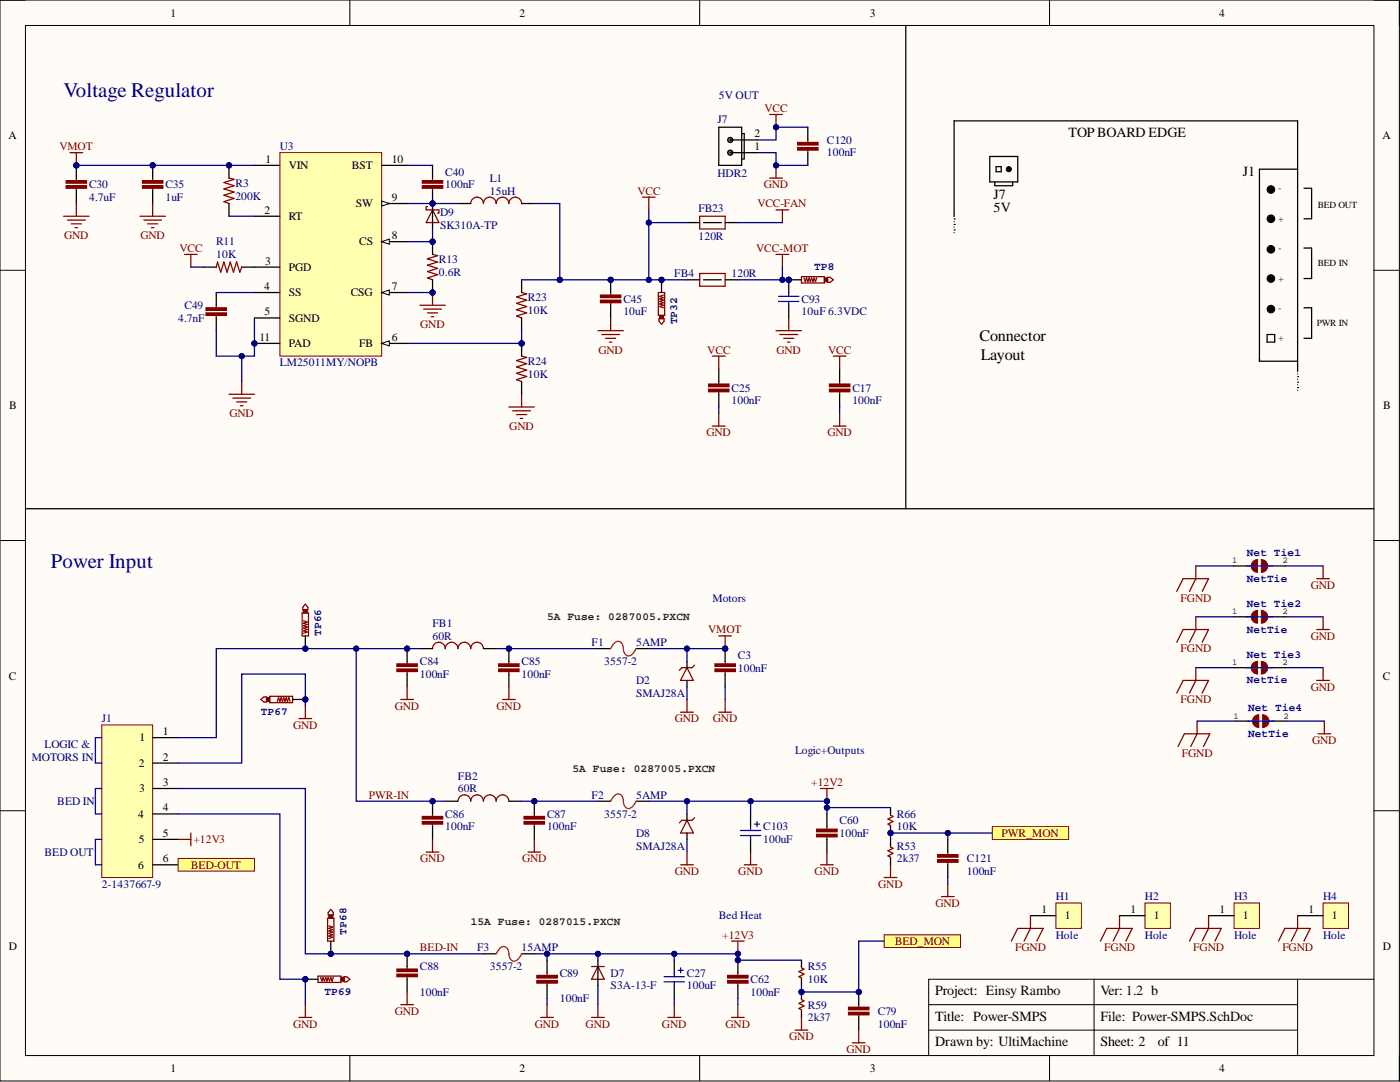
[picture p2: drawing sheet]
<svg xmlns="http://www.w3.org/2000/svg" width="279mm" height="216mm" viewBox="0 0 279 216" stroke-linecap="round" stroke-linejoin="round" font-family="sans-serif">
<defs><g id="words">
<g font-size="4.1" fill="#000080">
<text x="12.7" y="19.4">Voltage Regulator</text>
<text x="10.2" y="113.3">Power Input</text>
</g>
<g font-size="3.2">
<text x="195.5" y="68.1">Connector</text>
<text x="195.7" y="71.9">Layout</text>
</g>
<g font-size="2.8">
<text x="213.3" y="27.3">TOPBOARD EDGE</text>
<text x="248" y="35.2">J1</text>
<text x="198.3" y="39.8">J7</text>
<text x="198.3" y="42.3">5V</text>
<text x="186.6" y="203.7">Title: Power-SMPS</text>
<text x="186.6" y="198.6">Project: Einsy Rambo</text>
<text x="186.6" y="208.8">Drawn by: UltiMachine</text>
<text x="219.6" y="208.8">Sheet: 2</text>
<text x="231" y="208.8">of 11</text>
</g>
<g font-size="2.8" fill="#080d02">
<text x="219.6" y="203.7">File: Power-SMPS.SchDoc</text>
<text x="219.6" y="198.6">Ver: 1.2 b</text>
</g>
<g font-size="2.3">
<text x="34" y="3.3">1</text>
<text x="103.7" y="3.3">2</text>
<text x="173.6" y="3.3">3</text>
<text x="243.3" y="3.3">4</text>
<text x="1.7" y="27.8">A</text>
<text x="150.6" y="30">1</text>
<text x="150.6" y="27.4">2</text>
<text x="275.9" y="27.8">A</text>
<text x="53" y="32.5">1</text>
<text x="57.6" y="33.8">VIN</text>
<text x="70.2" y="33.8">BST</text>
<text x="78.2" y="32.5">10</text>
<text x="71" y="41.4">SW</text>
<text x="78.2" y="40.1">9</text>
<text x="52.8" y="42.6">2</text>
<text x="57.6" y="43.9">RT</text>
<text x="78.2" y="47.7">8</text>
<text x="52.9" y="52.8">3</text>
<text x="71.7" y="49">CS</text>
<text x="52.7" y="57.9">4</text>
<text x="57.6" y="54.1">PGD</text>
<text x="57.6" y="59.1">SS</text>
<text x="70" y="59.1">CSG</text>
<text x="78.2" y="57.9">7</text>
<text x="52.8" y="62.9">5</text>
<text x="57.6" y="64.2">SGND</text>
<text x="51.8" y="68">11</text>
<text x="57.6" y="69.3">PAD</text>
<text x="71.7" y="69.3">FB</text>
<text x="78.2" y="68">6</text>
<text x="1.9" y="81.6">B</text>
<text x="276.1" y="81.6">B</text>
<text x="1.8" y="135.6">C</text>
<text x="276" y="135.6">C</text>
<text x="27.8" y="147.9">1</text>
<text x="32.5" y="146.7">1</text>
<text x="27.7" y="153">2</text>
<text x="32.5" y="151.8">2</text>
<text x="27.8" y="158.1">3</text>
<text x="32.5" y="156.8">3</text>
<text x="32.5" y="161.9">4</text>
<text x="27.6" y="163.2">4</text>
<text x="32.5" y="167">5</text>
<text x="27.6" y="173.3">6</text>
<text x="27.7" y="168.2">5</text>
<text x="32.5" y="172.1">6</text>
<text x="207.9" y="182.2">1</text>
<text x="212.5" y="183.5">1</text>
<text x="225.6" y="182.2">1</text>
<text x="230.3" y="183.5">1</text>
<text x="243.4" y="182.2">1</text>
<text x="248" y="183.5">1</text>
<text x="261.2" y="182.2">1</text>
<text x="265.8" y="183.5">1</text>
<text x="1.8" y="189.5">D</text>
<text x="276" y="189.5">D</text>
<text x="34" y="213.9">1</text>
<text x="103.7" y="213.9">2</text>
<text x="173.6" y="213.9">3</text>
<text x="243.3" y="213.9">4</text>
</g>
<g font-size="2.3" fill="#000080">
<text x="143.4" y="19.8">5V OUT</text>
<text x="55.9" y="30">U3</text>
<text x="143.2" y="24.6">J7</text>
<text x="165" y="28.7">C120</text>
<text x="88.9" y="35">C40</text>
<text x="143.2" y="35.3">HDR2</text>
<text x="165" y="31.2">100nF</text>
<text x="17.8" y="37.6">C30</text>
<text x="17.8" y="40.1">4.7uF</text>
<text x="33" y="37.6">C35</text>
<text x="33" y="40.1">1uF</text>
<text x="47" y="39.8">200K</text>
<text x="47" y="37.3">R3</text>
<text x="88.9" y="37.6">100nF</text>
<text x="97.7" y="36.3">L1</text>
<text x="97.7" y="38.8">15uH</text>
<text x="87.8" y="43.1">D9</text>
<text x="87.8" y="45.6">SK310A-TP</text>
<text x="139.4" y="42.4">FB23</text>
<text x="139.4" y="48">120R</text>
<text x="43.2" y="51.5">10K</text>
<text x="43.2" y="49">R11</text>
<text x="87.6" y="52.5">R13</text>
<text x="87.6" y="55.1">0.6R</text>
<text x="134.6" y="55.3">FB4</text>
<text x="146" y="55.3">120R</text>
<text x="35.5" y="64.2">4.7nF</text>
<text x="36.8" y="61.7">C49</text>
<text x="105.4" y="62.7">10K</text>
<text x="105.4" y="60.1">R23</text>
<text x="124.4" y="60.4">C45</text>
<text x="124.4" y="62.9">10uF</text>
<text x="160" y="62.9">10uF 6.3VDC</text>
<text x="160" y="60.4">C93</text>
<text x="55.9" y="73.1">LM25011MY/NOPB</text>
<text x="105.4" y="75.4">10K</text>
<text x="105.4" y="72.8">R24</text>
<text x="146" y="78.2">C25</text>
<text x="146" y="80.7">100nF</text>
<text x="170.1" y="78.2">C17</text>
<text x="170.1" y="80.7">100nF</text>
<text x="86.3" y="125.1">FB1</text>
<text x="142.2" y="120">Motors</text>
<text x="86.3" y="127.6">60R</text>
<text x="118.1" y="128.9">F1</text>
<text x="126.9" y="128.9">5AMP</text>
<text x="147.3" y="131.5">C3</text>
<text x="83.8" y="132.7">C84</text>
<text x="83.8" y="135.3">100nF</text>
<text x="104.1" y="132.7">C85</text>
<text x="104.1" y="135.3">100nF</text>
<text x="120.6" y="132.7">3557-2</text>
<text x="126.9" y="136.5">D2</text>
<text x="147.3" y="134">100nF</text>
<text x="126.9" y="139.1">SMAJ28A</text>
<text x="8.9" y="149.2">LOGIC &amp;</text>
<text x="20.3" y="144.1">J1</text>
<text x="6.3" y="151.8">MOTORS IN</text>
<text x="91.4" y="155.6">FB2</text>
<text x="158.7" y="150.5">Logic+Outputs</text>
<text x="11.4" y="160.6">BED IN</text>
<text x="91.4" y="158.1">60R</text>
<text x="118.1" y="159.4">F2</text>
<text x="126.9" y="159.4">5AMP</text>
<text x="88.9" y="163.2">C86</text>
<text x="88.9" y="165.7">100nF</text>
<text x="109.2" y="163.2">C87</text>
<text x="109.2" y="165.7">100nF</text>
<text x="120.6" y="163.2">3557-2</text>
<text x="126.9" y="167">D8</text>
<text x="152.3" y="165.7">C103</text>
<text x="167.6" y="164.4">C60</text>
<text x="167.6" y="167">100nF</text>
<text x="179" y="165.7">10K</text>
<text x="179" y="163.2">R66</text>
<text x="8.9" y="170.8">BED OUT</text>
<text x="126.9" y="169.5">SMAJ28A</text>
<text x="152.3" y="168.2">100uF</text>
<text x="179" y="172.1">2k37</text>
<text x="179" y="169.5">R53</text>
<text x="193" y="172.1">C121</text>
<text x="20.3" y="177.1">2-1437667-9</text>
<text x="193" y="174.6">100nF</text>
<text x="210.7" y="179.7">H1</text>
<text x="228.5" y="179.7">H2</text>
<text x="246.3" y="179.7">H3</text>
<text x="264" y="179.7">H4</text>
<text x="143.4" y="183.5">Bed Heat</text>
<text x="95.2" y="189.8">F3</text>
<text x="104.1" y="189.8">15AMP</text>
<text x="210.7" y="187.3">Hole</text>
<text x="228.5" y="187.3">Hole</text>
<text x="246.3" y="187.3">Hole</text>
<text x="264" y="187.3">Hole</text>
<text x="83.8" y="193.6">C88</text>
<text x="97.7" y="193.6">3557-2</text>
<text x="111.7" y="194.9">C89</text>
<text x="121.9" y="194.9">D7</text>
<text x="121.9" y="197.4">S3A-13-F</text>
<text x="137.1" y="197.4">100uF</text>
<text x="137.1" y="194.9">C27</text>
<text x="149.8" y="196.2">C62</text>
<text x="161.2" y="196.2">10K</text>
<text x="161.2" y="193.6">R55</text>
<text x="83.8" y="198.7">100nF</text>
<text x="111.7" y="200">100nF</text>
<text x="149.8" y="198.7">100nF</text>
<text x="161.2" y="203.8">2k37</text>
<text x="161.2" y="201.2">R59</text>
<text x="175.2" y="202.5">C79</text>
<text x="175.2" y="205">100nF</text>
</g>
<g font-size="2.3" fill="#800000">
<text x="152.6" y="22.3">VCC</text>
<text x="11.8" y="30">VMOT</text>
<text x="127.2" y="38.8">VCC</text>
<text x="151.1" y="41.4">VCC-FAN</text>
<text x="152.4" y="37.6">GND</text>
<text x="12.8" y="47.7">GND</text>
<text x="28" y="47.7">GND</text>
<text x="35.8" y="50.3">VCC</text>
<text x="150.9" y="50.3">VCC-MOT</text>
<text x="83.9" y="65.5">GND</text>
<text x="119.4" y="70.6">GND</text>
<text x="141.2" y="70.6">VCC</text>
<text x="155" y="70.6">GND</text>
<text x="165.3" y="70.6">VCC</text>
<text x="45.8" y="83.2">GND</text>
<text x="101.6" y="85.8">GND</text>
<text x="141" y="87">GND</text>
<text x="165.1" y="87">GND</text>
<text x="261.6" y="117.5">GND</text>
<text x="235.6" y="120">FGND</text>
<text x="141.3" y="126.4">VMOT</text>
<text x="235.6" y="130.2">FGND</text>
<text x="261.6" y="127.6">GND</text>
<text x="261.6" y="137.8">GND</text>
<text x="78.8" y="141.6">GND</text>
<text x="99.1" y="141.6">GND</text>
<text x="235.6" y="140.3">FGND</text>
<text x="58.5" y="145.4">GND</text>
<text x="134.6" y="144.1">GND</text>
<text x="142.3" y="144.1">GND</text>
<text x="261.8" y="148.5">GND</text>
<text x="235.9" y="151">FGND</text>
<text x="73.6" y="159.4">PWR-IN</text>
<text x="161.9" y="156.8">+12V2</text>
<text x="199.9" y="167">PWR_MON</text>
<text x="38.1" y="173.3">BED-OUT</text>
<text x="38.6" y="168.2">+12V3</text>
<text x="83.9" y="172.1">GND</text>
<text x="104.2" y="172.1">GND</text>
<text x="134.6" y="174.6">GND</text>
<text x="147.3" y="174.6">GND</text>
<text x="162.6" y="174.6">GND</text>
<text x="175.3" y="177.1">GND</text>
<text x="186.7" y="180.9">GND</text>
<text x="83.8" y="189.8">BED-IN</text>
<text x="144.1" y="187.3">+12V3</text>
<text x="178.6" y="188.5">BED_MON</text>
<text x="202.6" y="189.8">FGND</text>
<text x="220.4" y="189.8">FGND</text>
<text x="238.1" y="189.8">FGND</text>
<text x="255.9" y="189.8">FGND</text>
<text x="78.8" y="202.5">GND</text>
<text x="58.5" y="205">GND</text>
<text x="106.7" y="205">GND</text>
<text x="116.9" y="205">GND</text>
<text x="132.1" y="205">GND</text>
<text x="144.8" y="205">GND</text>
<text x="157.5" y="207.6">GND</text>
<text x="168.9" y="210.1">GND</text>
</g>
<g font-size="2.2" fill="#000080">
<text x="162.5" y="53.9">TP8</text>
<text x="135.2" y="64.7" transform="rotate(-90 135.2 64.7)">TP32</text>
<text x="248.8" y="111">Net Tie1</text>
<text x="248.8" y="116.1">NetTie</text>
<text x="248.8" y="121.1">Net Tie2</text>
<text x="64.1" y="126.9" transform="rotate(-90 64.1 126.9)">TP66</text>
<text x="248.8" y="131.3">Net Tie3</text>
<text x="248.8" y="126.2">NetTie</text>
<text x="248.8" y="136.4">NetTie</text>
<text x="52" y="142.7">TP67</text>
<text x="249.1" y="141.9">Net Tie4</text>
<text x="249.1" y="147">NetTie</text>
<text x="69.1" y="186.5" transform="rotate(-90 69.1 186.5)">TP68</text>
<text x="64.7" y="198.5">TP69</text>
</g>
<g font-size="2.2" fill="#172721">
<text x="109.2" y="123.7">5A Fuse: 0287005.PXCN</text>
<text x="114.3" y="154.1">5A Fuse: 0287005.PXCN</text>
<text x="93.9" y="184.6">15A Fuse: 0287015.PXCN</text>
</g>
<g font-size="1.9">
<text x="255.2" y="38.2">-</text>
<text x="263" y="41.5">BED OUT</text>
<text x="255.2" y="44.2">+</text>
<text x="255.2" y="50.1">-</text>
<text x="263" y="53.1">BED IN</text>
<text x="255.2" y="56.2">+</text>
<text x="255.2" y="62">-</text>
<text x="262.8" y="65.1">PWR IN</text>
<text x="255.2" y="68.1">+</text>
</g>
<g font-size="1.8">
<text x="245.9" y="112.4">1</text>
<text x="255.9" y="112.4">2</text>
<text x="245.9" y="122.6">1</text>
<text x="255.9" y="122.6">2</text>
<text x="245.9" y="132.7">1</text>
<text x="255.9" y="132.7">2</text>
<text x="246.2" y="143.4">1</text>
<text x="256.2" y="143.4">2</text>
</g>
</g></defs>
<path d="M0 0h279.3v215.7h-279.3z" fill-rule="evenodd" fill="#fffcf8"/>
<path d="M0 0h279.3v215.7h-279.3z" fill="none" stroke="#000" stroke-width=".2"/>
<path d="M5.1 5.1h269.1v205.5h-269.1z" fill-rule="evenodd" fill="#fffcf8"/>
<g fill="none" stroke="#000" stroke-width=".2">
<path d="M0 0h5.1M5.1 5.1h269.1v205.5h-269.1zM69.8 0v5.1M139.6 0v5.1M209.5 0v5.1M274.2 0h5.1v5.1M0 53.9h5.1M274.2 53.9h5.1M0 107.9h5.1M274.2 107.9h5.1M0 161.8h5.1M274.2 161.8h5.1"/>
<path d="M218.3 195.4v15.2M259 195.4v15.2M274.2 195.4h-88.9v15.2M69.8 210.6v5.1M139.6 210.6v5.1M185.3 200.5h73.7M185.3 205.5h73.7M209.5 210.6v5.1M279.3 210.6v5.1"/>
</g>
<circle cx="45.7" cy="33" r=".51" fill="#000080"/>
<circle cx="45.7" cy="33" r=".51" fill="none" stroke="#000080" stroke-width=".2"/>
<path d="M45.7 35.5l1 .3-2 .6 2 .7-2 .6 2 .6-2 .7 2 .6-2 .6 1 .4" fill="none" stroke="#800000" stroke-width=".25"/>
<path d="M45.7 33v2.5" fill="none" stroke="#000" stroke-width=".25"/>
<circle cx="45.7" cy="33" r=".51" fill="#000080"/>
<circle cx="45.7" cy="33" r=".51" fill="none" stroke="#000080" stroke-width=".2"/>
<path d="M45.7 40.6v2.5" fill="none" stroke="#000" stroke-width=".25"/>
<circle cx="86.3" cy="40.6" r=".51" fill="#000080"/>
<circle cx="86.3" cy="40.6" r=".51" fill="none" stroke="#000080" stroke-width=".2"/>
<path d="M86.3 35.5v.5M86.3 37.6v.5" fill="none" stroke="#800000" stroke-width=".25"/>
<path d="M84.3 37.1h4.1v.5h-4.1z" fill-rule="evenodd" fill="#800000"/>
<path d="M84.3 37.1h4.1v.5h-4.1z" fill="none" stroke="#800000" stroke-width=".25"/>
<path d="M84.3 36h4.1v.6h-4.1z" fill-rule="evenodd" fill="#800000"/>
<path d="M84.3 36h4.1v.6h-4.1z" fill="none" stroke="#800000" stroke-width=".25"/>
<path d="M86.3 33v2.5M86.3 38.1v2.5" fill="none" stroke="#000" stroke-width=".25"/>
<circle cx="86.3" cy="40.6" r=".51" fill="#000080"/>
<circle cx="86.3" cy="40.6" r=".51" fill="none" stroke="#000080" stroke-width=".2"/>
<circle cx="15.2" cy="33" r=".51" fill="#000080"/>
<circle cx="15.2" cy="33" r=".51" fill="none" stroke="#000080" stroke-width=".2"/>
<path d="M15.2 35.5v.5M15.2 37.6v.5" fill="none" stroke="#800000" stroke-width=".25"/>
<path d="M13.2 37.1h4.1v.5h-4.1z" fill-rule="evenodd" fill="#800000"/>
<path d="M13.2 37.1h4.1v.5h-4.1z" fill="none" stroke="#800000" stroke-width=".25"/>
<path d="M13.2 36h4.1v.6h-4.1z" fill-rule="evenodd" fill="#800000"/>
<path d="M13.2 36h4.1v.6h-4.1z" fill="none" stroke="#800000" stroke-width=".25"/>
<path d="M15.2 33v2.5" fill="none" stroke="#000" stroke-width=".25"/>
<circle cx="15.2" cy="33" r=".51" fill="#000080"/>
<circle cx="15.2" cy="33" r=".51" fill="none" stroke="#000080" stroke-width=".2"/>
<path d="M15.2 38.1v2.5" fill="none" stroke="#000" stroke-width=".25"/>
<path d="M43.2 60.9v.5M43.2 62.9v.5" fill="none" stroke="#800000" stroke-width=".25"/>
<path d="M41.1 62.4h4.1v.5h-4.1z" fill-rule="evenodd" fill="#800000"/>
<path d="M41.1 62.4h4.1v.5h-4.1z" fill="none" stroke="#800000" stroke-width=".25"/>
<path d="M41.1 61.4h4.1v.5h-4.1z" fill-rule="evenodd" fill="#800000"/>
<path d="M14 30.5h2.5M15.2 30.5v2.5M41.1 61.4h4.1v.5h-4.1z" fill="none" stroke="#800000" stroke-width=".25"/>
<path d="M43.2 58.4v2.5M43.2 63.4v2.6" fill="none" stroke="#000" stroke-width=".25"/>
<circle cx="15.2" cy="33" r=".51" fill="#000080"/>
<circle cx="15.2" cy="33" r=".51" fill="none" stroke="#000080" stroke-width=".2"/>
<g fill="none" stroke="#800000" stroke-width=".25">
<path d="M86.3 58.4v2.5M45.7 78.7h5.1M46.5 79.4h3.5M48.2 76.1v2.6M83.8 60.9h5.1M84.5 61.7h3.6M85.3 62.4h2M86.1 63.2h.5M104.1 78.7v2.5M47.2 80.2h2.1M48 81h.5M101.6 81.2h5"/>
<path d="M102.3 82h3.6M103.1 82.7h2M103.8 83.5h.5"/>
</g>
<circle cx="86.3" cy="58.4" r=".51" fill="#000080"/>
<circle cx="86.3" cy="58.4" r=".51" fill="none" stroke="#000080" stroke-width=".2"/>
<g fill="none" stroke="#800000" stroke-width=".25">
<path d="M128.2 39.3h2.6M129.5 39.3v2.6M12.7 43.1h5.1M13.5 43.9h3.5M14.2 44.7h2M15 45.4h.5M15.2 40.6v2.5M36.8 50.8h2.6M38.1 50.8v2.5M119.3 66h5.1M120.1 66.7h3.5M120.9 67.5h2"/>
<path d="M121.6 68.3h.5M121.9 63.4v2.6"/>
</g>
<circle cx="30.5" cy="33" r=".51" fill="#000080"/>
<circle cx="30.5" cy="33" r=".51" fill="none" stroke="#000080" stroke-width=".2"/>
<path d="M30.5 35.5v.5M30.5 37.6v.5" fill="none" stroke="#800000" stroke-width=".25"/>
<path d="M28.4 37.1h4.1v.5h-4.1z" fill-rule="evenodd" fill="#800000"/>
<path d="M28.4 37.1h4.1v.5h-4.1z" fill="none" stroke="#800000" stroke-width=".25"/>
<path d="M28.4 36h4.1v.6h-4.1z" fill-rule="evenodd" fill="#800000"/>
<path d="M28.4 36h4.1v.6h-4.1z" fill="none" stroke="#800000" stroke-width=".25"/>
<path d="M30.5 33v2.5" fill="none" stroke="#000" stroke-width=".25"/>
<circle cx="30.5" cy="33" r=".51" fill="#000080"/>
<circle cx="30.5" cy="33" r=".51" fill="none" stroke="#000080" stroke-width=".2"/>
<path d="M30.5 38.1v2.5" fill="none" stroke="#000" stroke-width=".25"/>
<path d="M27.9 43.1h5.1M28.7 43.9h3.5M29.5 44.7h2M30.2 45.4h.5M30.5 40.6v2.5" fill="none" stroke="#800000" stroke-width=".25"/>
<circle cx="121.9" cy="55.8" r=".51" fill="#000080"/>
<circle cx="121.9" cy="55.8" r=".51" fill="none" stroke="#000080" stroke-width=".2"/>
<path d="M121.9 58.4v.5M121.9 60.4v.5" fill="none" stroke="#800000" stroke-width=".25"/>
<path d="M119.8 59.9h4.1v.5h-4.1z" fill-rule="evenodd" fill="#800000"/>
<path d="M119.8 59.9h4.1v.5h-4.1z" fill="none" stroke="#800000" stroke-width=".25"/>
<path d="M119.8 58.9h4.1v.5h-4.1z" fill-rule="evenodd" fill="#800000"/>
<path d="M119.8 58.9h4.1v.5h-4.1z" fill="none" stroke="#800000" stroke-width=".25"/>
<path d="M121.9 55.8v2.6" fill="none" stroke="#000" stroke-width=".25"/>
<circle cx="121.9" cy="55.8" r=".51" fill="#000080"/>
<circle cx="121.9" cy="55.8" r=".51" fill="none" stroke="#000080" stroke-width=".2"/>
<path d="M121.9 60.9v2.5" fill="none" stroke="#000" stroke-width=".25"/>
<circle cx="86.3" cy="40.6" r=".51" fill="#000080"/>
<circle cx="86.3" cy="40.6" r=".51" fill="none" stroke="#000080" stroke-width=".2"/>
<path d="M85.3 41.2h-.2v.7h2.5v.6h-.3M86.3 41.9l1.3 2.5h-2.5z" fill="none" stroke="#800000" stroke-width=".25"/>
<path d="M86.3 40.6v5.1" fill="none" stroke="#000" stroke-width=".25"/>
<circle cx="86.3" cy="40.6" r=".51" fill="#000080"/>
<circle cx="86.3" cy="40.6" r=".51" fill="none" stroke="#000080" stroke-width=".2"/>
<path d="M165 164.9v.6M165 167v.5M118.1 192.9h2.5M119.3 192.9l1.3 2.5h-2.5z" fill="none" stroke="#800000" stroke-width=".25"/>
<path d="M119.3 191.6v5.1" fill="none" stroke="#000" stroke-width=".25"/>
<path d="M163 166.5h4.1v.5h-4.1z" fill-rule="evenodd" fill="#800000"/>
<path d="M163 166.5h4.1v.5h-4.1z" fill="none" stroke="#800000" stroke-width=".25"/>
<path d="M163 165.5h4.1v.5h-4.1z" fill-rule="evenodd" fill="#800000"/>
<path d="M163 165.5h4.1v.5h-4.1z" fill="none" stroke="#800000" stroke-width=".25"/>
<path d="M165 162.4v2.5M165 167.5v2.5" fill="none" stroke="#000" stroke-width=".25"/>
<circle cx="147.3" cy="191.6" r=".51" fill="#000080"/>
<circle cx="147.3" cy="191.6" r=".51" fill="none" stroke="#000080" stroke-width=".2"/>
<path d="M147.3 194.1v.5M147.3 196.2v.5" fill="none" stroke="#800000" stroke-width=".25"/>
<path d="M145.2 195.7h4.1v.5h-4.1z" fill-rule="evenodd" fill="#800000"/>
<path d="M145.2 195.7h4.1v.5h-4.1z" fill="none" stroke="#800000" stroke-width=".25"/>
<path d="M145.2 194.6h4.1v.5h-4.1z" fill-rule="evenodd" fill="#800000"/>
<path d="M145.2 194.6h4.1v.5h-4.1z" fill="none" stroke="#800000" stroke-width=".25"/>
<path d="M147.3 191.6v2.5" fill="none" stroke="#000" stroke-width=".25"/>
<circle cx="147.3" cy="191.6" r=".51" fill="#000080"/>
<circle cx="147.3" cy="191.6" r=".51" fill="none" stroke="#000080" stroke-width=".2"/>
<path d="M119.3 129.4h2.6M126.9 129.4h2.6M119.3 159.9h2.6M126.9 159.9h2.6M96.5 190.3h2.5M104.1 190.3h2.5M147.3 196.7v2.5" fill="none" stroke="#000" stroke-width=".25"/>
<path d="M121.9 129.4l.2-.4a1.24 1.24 0 0 1 1.8-.9 2.83 2.83 0 0 1 .6 2 1.01 1.01 0 0 0 1 .8 1.01 1.01 0 0 0 1-.7l.4-.8M121.9 159.9l.2-.5a1.24 1.24 0 0 1 1.8-.8 2.83 2.83 0 0 1 .6 2 1.01 1.01 0 0 0 1 .8 1.01 1.01 0 0 0 1-.7l.4-.8M99 190.3l.3-.4a1.24 1.24 0 0 1 1.7-.9 3.5 3.5 0 0 1 .7 2.1 1 1 0 0 0 1 .7 1 1 0 0 0 .9-.7l.5-.8" fill="none" stroke="#f00" stroke-width=".25"/>
<path d="M143.4 126.9h2.6M144.7 126.9v2.5M148.5 172.6h2.6M149.8 170v2.6M133.3 203h2.5M134.6 200.5v2.5" fill="none" stroke="#800000" stroke-width=".25"/>
<circle cx="144.7" cy="129.4" r=".51" fill="#000080"/>
<circle cx="144.7" cy="129.4" r=".51" fill="none" stroke="#000080" stroke-width=".2"/>
<path d="M153.6 35.5h2.5M154.9 33v2.5M59.7 203h2.5M60.9 200.5v2.5" fill="none" stroke="#800000" stroke-width=".25"/>
<circle cx="154.9" cy="33" r=".51" fill="#000080"/>
<circle cx="154.9" cy="33" r=".51" fill="none" stroke="#000080" stroke-width=".2"/>
<path d="M153.6 22.8h2.5M154.9 22.8v2.6M137.1 139.6v2.5M135.8 142.1h2.6M135.8 172.6h2.6M137.1 170v2.6M163.8 172.6h2.5M165 170v2.6M118.1 203h2.5M119.3 200.5v2.5M146 203h2.5M147.3 200.5v2.5" fill="none" stroke="#800000" stroke-width=".25"/>
<circle cx="154.9" cy="25.4" r=".51" fill="#000080"/>
<circle cx="154.9" cy="25.4" r=".51" fill="none" stroke="#000080" stroke-width=".2"/>
<path d="M163.8 157.3h2.5M165 157.3v2.6" fill="none" stroke="#800000" stroke-width=".25"/>
<circle cx="165" cy="159.9" r=".51" fill="#000080"/>
<circle cx="165" cy="159.9" r=".51" fill="none" stroke="#000080" stroke-width=".2"/>
<path d="M146 187.8h2.5M147.3 187.8v2.5" fill="none" stroke="#800000" stroke-width=".25"/>
<circle cx="147.3" cy="190.3" r=".51" fill="#000080"/>
<circle cx="147.3" cy="190.3" r=".51" fill="none" stroke="#000080" stroke-width=".2"/>
<circle cx="144.7" cy="129.4" r=".51" fill="#000080"/>
<circle cx="144.7" cy="129.4" r=".51" fill="none" stroke="#000080" stroke-width=".2"/>
<path d="M144.7 132v.5M144.7 134v.5" fill="none" stroke="#800000" stroke-width=".25"/>
<path d="M142.7 133.5h4v.5h-4z" fill-rule="evenodd" fill="#800000"/>
<path d="M142.7 133.5h4v.5h-4z" fill="none" stroke="#800000" stroke-width=".25"/>
<path d="M142.7 132.5h4v.5h-4z" fill-rule="evenodd" fill="#800000"/>
<path d="M142.7 132.5h4v.5h-4z" fill="none" stroke="#800000" stroke-width=".25"/>
<path d="M144.7 129.4v2.6" fill="none" stroke="#000" stroke-width=".25"/>
<circle cx="144.7" cy="129.4" r=".51" fill="#000080"/>
<circle cx="144.7" cy="129.4" r=".51" fill="none" stroke="#000080" stroke-width=".2"/>
<path d="M83.8 129.4h2.5M96.5 129.4h2.5M144.7 134.5v2.5M88.9 159.9h2.5M101.6 159.9h2.5" fill="none" stroke="#000" stroke-width=".25"/>
<path d="M143.4 76.1v.5M143.4 78.2v.5M86.3 129.4a1.27 1.27 0 0 1 1.3-1.2 1.27 1.27 0 0 1 1.3 1.2 1.27 1.27 0 0 1 1.2-1.2 1.27 1.27 0 0 1 1.3 1.2 1.27 1.27 0 0 1 1.3-1.2 1.27 1.27 0 0 1 1.2 1.2 1.27 1.27 0 0 1 1.3-1.2 1.27 1.27 0 0 1 1.3 1.2M144.7 139.6v2.5M59.7 143.4h2.5M60.9 140.8v2.6M91.4 159.9a1.27 1.27 0 0 1 1.3-1.3 1.27 1.27 0 0 1 1.2 1.3 1.27 1.27 0 0 1 1.3-1.3 1.27 1.27 0 0 1 1.3 1.3 1.27 1.27 0 0 1 1.2-1.3 1.27 1.27 0 0 1 1.3 1.3 1.27 1.27 0 0 1 1.3-1.3 1.27 1.27 0 0 1 1.3 1.3M143.4 142.1h2.6M235.1 149l1.3-2.6h5l-1.2 2.6M238.9 143.9v2.5l-1.3 2.6M263 146.4h2.6M264.3 143.9v2.5" fill="none" stroke="#800000" stroke-width=".25"/>
<path d="M141.4 77.7h4.1v.5h-4.1z" fill-rule="evenodd" fill="#800000"/>
<path d="M141.4 77.7h4.1v.5h-4.1z" fill="none" stroke="#800000" stroke-width=".25"/>
<path d="M141.4 76.6h4.1v.6h-4.1z" fill-rule="evenodd" fill="#800000"/>
<path d="M141.4 76.6h4.1v.6h-4.1zM142.2 71.1h2.5M143.4 71.1v2.5M142.2 85h2.5M143.4 82.5v2.5" fill="none" stroke="#800000" stroke-width=".25"/>
<path d="M143.4 73.6v2.5M143.4 78.7v2.5" fill="none" stroke="#000" stroke-width=".25"/>
<circle cx="86.3" cy="48.2" r=".51" fill="#000080"/>
<circle cx="86.3" cy="48.2" r=".51" fill="none" stroke="#000080" stroke-width=".2"/>
<circle cx="86.3" cy="58.4" r=".51" fill="#000080"/>
<circle cx="86.3" cy="58.4" r=".51" fill="none" stroke="#000080" stroke-width=".2"/>
<path d="M86.3 50.8l1 .2-2 .6 2 .7-2 .6 2 .7-2 .6 2 .6-2 .7 1 .3" fill="none" stroke="#800000" stroke-width=".25"/>
<path d="M86.3 48.2v2.6" fill="none" stroke="#000" stroke-width=".25"/>
<circle cx="86.3" cy="48.2" r=".51" fill="#000080"/>
<circle cx="86.3" cy="48.2" r=".51" fill="none" stroke="#000080" stroke-width=".2"/>
<path d="M86.3 55.8v2.6" fill="none" stroke="#000" stroke-width=".25"/>
<circle cx="86.3" cy="58.4" r=".51" fill="#000080"/>
<circle cx="86.3" cy="58.4" r=".51" fill="none" stroke="#000080" stroke-width=".2"/>
<circle cx="132" cy="55.8" r=".51" fill="#000080"/>
<circle cx="132" cy="55.8" r=".51" fill="none" stroke="#000080" stroke-width=".2"/>
<path d="M131.4 58.4h1.3v4.5h-1.3zM132.4 58.9l-.8 .2 .8 .3-.8 .2 .8 .3-.8 .2 .8 .3-.8 .3 .8 .2-.8 .3 .8 .2M131.5 63.6h1v.5l-.5 .6-.5-.6z" fill="none" stroke="#800000" stroke-width=".25"/>
<path d="M131.6 62.9h.8v.7h-.8z" fill-rule="evenodd" fill="#800000"/>
<path d="M131.6 62.9h.8v.7h-.8z" fill="none" stroke="#800000" stroke-width=".25"/>
<path d="M132 55.8v2.6" fill="none" stroke="#000" stroke-width=".25"/>
<circle cx="132" cy="55.8" r=".51" fill="#000080"/>
<circle cx="132" cy="55.8" r=".51" fill="none" stroke="#000080" stroke-width=".2"/>
<circle cx="60.9" cy="139.6" r=".51" fill="#000080"/>
<circle cx="60.9" cy="139.6" r=".51" fill="none" stroke="#000080" stroke-width=".2"/>
<path d="M52 139.6l.7-.5h.5v1h-.5zM53.8 138.9h4.6v1.3h-4.6zM55.3 140l.3-.8 .3 .8 .2-.8 .3 .8 .2-.8 .3 .8 .2-.8 .3 .8 .2-.8 .3 .8" fill="none" stroke="#800000" stroke-width=".25"/>
<path d="M53.2 139.2h.6v.8h-.6z" fill-rule="evenodd" fill="#800000"/>
<path d="M53.2 139.2h.6v.8h-.6z" fill="none" stroke="#800000" stroke-width=".25"/>
<path d="M58.4 139.6h2.5" fill="none" stroke="#000" stroke-width=".25"/>
<circle cx="60.9" cy="139.6" r=".51" fill="#000080"/>
<circle cx="60.9" cy="139.6" r=".51" fill="none" stroke="#000080" stroke-width=".2"/>
<circle cx="60.9" cy="129.4" r=".51" fill="#000080"/>
<circle cx="60.9" cy="129.4" r=".51" fill="none" stroke="#000080" stroke-width=".2"/>
<path d="M60.3 122.3h1.3v4.6h-1.3zM60.6 123.8l.7 .3-.7 .2 .7 .3-.7 .3 .7 .2-.7 .3 .7 .2-.7 .3 .7 .2-.7 .3M60.9 120.5l.5 .7v.5h-1v-.5z" fill="none" stroke="#800000" stroke-width=".25"/>
<path d="M60.6 121.7h.7v.6h-.7z" fill-rule="evenodd" fill="#800000"/>
<path d="M60.6 121.7h.7v.6h-.7z" fill="none" stroke="#800000" stroke-width=".25"/>
<path d="M60.9 126.9v2.5" fill="none" stroke="#000" stroke-width=".25"/>
<circle cx="60.9" cy="129.4" r=".51" fill="#000080"/>
<circle cx="60.9" cy="129.4" r=".51" fill="none" stroke="#000080" stroke-width=".2"/>
<circle cx="66" cy="190.3" r=".51" fill="#000080"/>
<circle cx="66" cy="190.3" r=".51" fill="none" stroke="#000080" stroke-width=".2"/>
<path d="M65.4 183.2h1.2v4.6h-1.2zM65.6 184.7l.8 .3-.8 .2 .8 .3-.8 .3 .8 .2-.8 .3 .8 .2-.8 .3 .8 .2-.8 .3M66 181.4l.5 .7v.5h-1v-.5z" fill="none" stroke="#800000" stroke-width=".25"/>
<path d="M65.6 182.6h.8v.6h-.8z" fill-rule="evenodd" fill="#800000"/>
<path d="M65.6 182.6h.8v.6h-.8z" fill="none" stroke="#800000" stroke-width=".25"/>
<path d="M66 187.8v2.5" fill="none" stroke="#000" stroke-width=".25"/>
<circle cx="66" cy="190.3" r=".51" fill="#000080"/>
<circle cx="66" cy="190.3" r=".51" fill="none" stroke="#000080" stroke-width=".2"/>
<circle cx="60.9" cy="195.4" r=".51" fill="#000080"/>
<circle cx="60.9" cy="195.4" r=".51" fill="none" stroke="#000080" stroke-width=".2"/>
<path d="M63.5 194.8h4.5v1.2h-4.5zM64 195l.2 .8 .3-.8 .2 .8 .3-.8 .2 .8 .3-.8 .3 .8 .2-.8 .3 .8 .2-.8M68.7 194.9h.5l.6 .5-.6 .5h-.5z" fill="none" stroke="#800000" stroke-width=".25"/>
<path d="M68 195h.7v.8h-.7z" fill-rule="evenodd" fill="#800000"/>
<path d="M68 195h.7v.8h-.7z" fill="none" stroke="#800000" stroke-width=".25"/>
<path d="M60.9 195.4h2.6" fill="none" stroke="#000" stroke-width=".25"/>
<circle cx="60.9" cy="195.4" r=".51" fill="#000080"/>
<circle cx="60.9" cy="195.4" r=".51" fill="none" stroke="#000080" stroke-width=".2"/>
<path d="M210.7 180.2h5.1v5h-5.1z" fill-rule="evenodd" fill="#ffffb0"/>
<path d="M210.7 180.2h5.1v5h-5.1z" fill="none" stroke="#800000" stroke-width=".2"/>
<path d="M205.7 182.7h5" fill="none" stroke="#000" stroke-width=".25"/>
<path d="M228.5 180.2h5.1v5h-5.1z" fill-rule="evenodd" fill="#ffffb0"/>
<path d="M228.5 180.2h5.1v5h-5.1z" fill="none" stroke="#800000" stroke-width=".2"/>
<path d="M223.4 182.7h5.1" fill="none" stroke="#000" stroke-width=".25"/>
<path d="M246.3 180.2h5.1v5h-5.1z" fill-rule="evenodd" fill="#ffffb0"/>
<path d="M246.3 180.2h5.1v5h-5.1z" fill="none" stroke="#800000" stroke-width=".2"/>
<path d="M241.2 182.7h5.1" fill="none" stroke="#000" stroke-width=".25"/>
<path d="M264 180.2h5.1v5h-5.1z" fill-rule="evenodd" fill="#ffffb0"/>
<path d="M264 180.2h5.1v5h-5.1z" fill="none" stroke="#800000" stroke-width=".2"/>
<path d="M259 182.7h5" fill="none" stroke="#000" stroke-width=".25"/>
<path d="M201.8 187.8l1.3-2.6h5.1l-1.3 2.6M205.7 182.7v2.5l-1.3 2.6M219.6 187.8l1.3-2.6h5.1l-1.3 2.6M223.4 182.7v2.5l-1.2 2.6M237.4 187.8l1.3-2.6h5l-1.2 2.6M241.2 182.7v2.5l-1.3 2.6M255.2 187.8l1.2-2.6h5.1l-1.3 2.6M259 182.7v2.5l-1.3 2.6" fill="none" stroke="#800000" stroke-width=".25"/>
<circle cx="81.2" cy="129.4" r=".51" fill="#000080"/>
<circle cx="81.2" cy="129.4" r=".51" fill="none" stroke="#000080" stroke-width=".2"/>
<path d="M81.2 132v.5M81.2 134v.5" fill="none" stroke="#800000" stroke-width=".25"/>
<path d="M79.2 133.5h4.1v.5h-4.1z" fill-rule="evenodd" fill="#800000"/>
<path d="M79.2 133.5h4.1v.5h-4.1z" fill="none" stroke="#800000" stroke-width=".25"/>
<path d="M79.2 132.5h4.1v.5h-4.1z" fill-rule="evenodd" fill="#800000"/>
<path d="M79.2 132.5h4.1v.5h-4.1z" fill="none" stroke="#800000" stroke-width=".25"/>
<path d="M81.2 129.4v2.6" fill="none" stroke="#000" stroke-width=".25"/>
<circle cx="81.2" cy="129.4" r=".51" fill="#000080"/>
<circle cx="81.2" cy="129.4" r=".51" fill="none" stroke="#000080" stroke-width=".2"/>
<path d="M81.2 134.5v2.5" fill="none" stroke="#000" stroke-width=".25"/>
<path d="M80 139.6h2.5M81.2 137v2.6" fill="none" stroke="#800000" stroke-width=".25"/>
<circle cx="101.6" cy="129.4" r=".51" fill="#000080"/>
<circle cx="101.6" cy="129.4" r=".51" fill="none" stroke="#000080" stroke-width=".2"/>
<path d="M101.6 132v.5M101.6 134v.5" fill="none" stroke="#800000" stroke-width=".25"/>
<path d="M99.5 133.5h4.1v.5h-4.1z" fill-rule="evenodd" fill="#800000"/>
<path d="M99.5 133.5h4.1v.5h-4.1z" fill="none" stroke="#800000" stroke-width=".25"/>
<path d="M99.5 132.5h4.1v.5h-4.1z" fill-rule="evenodd" fill="#800000"/>
<path d="M99.5 132.5h4.1v.5h-4.1z" fill="none" stroke="#800000" stroke-width=".25"/>
<path d="M101.6 129.4v2.6" fill="none" stroke="#000" stroke-width=".25"/>
<circle cx="101.6" cy="129.4" r=".51" fill="#000080"/>
<circle cx="101.6" cy="129.4" r=".51" fill="none" stroke="#000080" stroke-width=".2"/>
<path d="M101.6 134.5v2.5" fill="none" stroke="#000" stroke-width=".25"/>
<path d="M100.3 139.6h2.5M101.6 137v2.6" fill="none" stroke="#800000" stroke-width=".25"/>
<circle cx="86.3" cy="159.9" r=".51" fill="#000080"/>
<circle cx="86.3" cy="159.9" r=".51" fill="none" stroke="#000080" stroke-width=".2"/>
<path d="M86.3 162.4v.5M86.3 164.4v.5" fill="none" stroke="#800000" stroke-width=".25"/>
<path d="M84.3 163.9h4.1v.5h-4.1z" fill-rule="evenodd" fill="#800000"/>
<path d="M84.3 163.9h4.1v.5h-4.1z" fill="none" stroke="#800000" stroke-width=".25"/>
<path d="M84.3 162.9h4.1v.5h-4.1z" fill-rule="evenodd" fill="#800000"/>
<path d="M84.3 162.9h4.1v.5h-4.1z" fill="none" stroke="#800000" stroke-width=".25"/>
<path d="M86.3 159.9v2.5" fill="none" stroke="#000" stroke-width=".25"/>
<circle cx="86.3" cy="159.9" r=".51" fill="#000080"/>
<circle cx="86.3" cy="159.9" r=".51" fill="none" stroke="#000080" stroke-width=".2"/>
<path d="M86.3 164.9v2.6" fill="none" stroke="#000" stroke-width=".25"/>
<path d="M85.1 170h2.5M86.3 167.5v2.5" fill="none" stroke="#800000" stroke-width=".25"/>
<circle cx="106.6" cy="159.9" r=".51" fill="#000080"/>
<circle cx="106.6" cy="159.9" r=".51" fill="none" stroke="#000080" stroke-width=".2"/>
<path d="M106.6 162.4v.5M106.6 164.4v.5" fill="none" stroke="#800000" stroke-width=".25"/>
<path d="M104.6 163.9h4.1v.5h-4.1z" fill-rule="evenodd" fill="#800000"/>
<path d="M104.6 163.9h4.1v.5h-4.1z" fill="none" stroke="#800000" stroke-width=".25"/>
<path d="M104.6 162.9h4.1v.5h-4.1z" fill-rule="evenodd" fill="#800000"/>
<path d="M104.6 162.9h4.1v.5h-4.1z" fill="none" stroke="#800000" stroke-width=".25"/>
<path d="M106.6 159.9v2.5" fill="none" stroke="#000" stroke-width=".25"/>
<circle cx="106.6" cy="159.9" r=".51" fill="#000080"/>
<circle cx="106.6" cy="159.9" r=".51" fill="none" stroke="#000080" stroke-width=".2"/>
<path d="M106.6 164.9v2.6" fill="none" stroke="#000" stroke-width=".25"/>
<path d="M105.4 170h2.5M106.6 167.5v2.5" fill="none" stroke="#800000" stroke-width=".25"/>
<circle cx="81.2" cy="190.3" r=".51" fill="#000080"/>
<circle cx="81.2" cy="190.3" r=".51" fill="none" stroke="#000080" stroke-width=".2"/>
<path d="M81.2 192.9v.5M81.2 194.9v.5" fill="none" stroke="#800000" stroke-width=".25"/>
<path d="M79.2 194.4h4.1v.5h-4.1z" fill-rule="evenodd" fill="#800000"/>
<path d="M79.2 194.4h4.1v.5h-4.1z" fill="none" stroke="#800000" stroke-width=".25"/>
<path d="M79.2 193.4h4.1v.5h-4.1z" fill-rule="evenodd" fill="#800000"/>
<path d="M79.2 193.4h4.1v.5h-4.1z" fill="none" stroke="#800000" stroke-width=".25"/>
<path d="M81.2 190.3v2.6" fill="none" stroke="#000" stroke-width=".25"/>
<circle cx="81.2" cy="190.3" r=".51" fill="#000080"/>
<circle cx="81.2" cy="190.3" r=".51" fill="none" stroke="#000080" stroke-width=".2"/>
<path d="M81.2 195.4v2.5" fill="none" stroke="#000" stroke-width=".25"/>
<path d="M81.2 197.9v2.6M109.2 194.1v.5M109.2 196.2v.5M80 200.5h2.5" fill="none" stroke="#800000" stroke-width=".25"/>
<path d="M107.1 195.7h4.1v.5h-4.1z" fill-rule="evenodd" fill="#800000"/>
<path d="M107.1 195.7h4.1v.5h-4.1z" fill="none" stroke="#800000" stroke-width=".25"/>
<path d="M107.1 194.6h4.1v.5h-4.1z" fill-rule="evenodd" fill="#800000"/>
<path d="M107.1 194.6h4.1v.5h-4.1zM107.9 203h2.5M109.2 200.5v2.5" fill="none" stroke="#800000" stroke-width=".25"/>
<path d="M109.2 191.6v2.5M109.2 196.7v2.5" fill="none" stroke="#000" stroke-width=".25"/>
<path d="M20.3 144.6h10.2v30.5h-10.2z" fill-rule="evenodd" fill="#ffffb0"/>
<path d="M20.3 144.6h10.2v30.5h-10.2z" fill="none" stroke="#800000" stroke-width=".2"/>
<path d="M30.5 147.2h5M30.5 152.3h5M30.5 157.3h5M30.5 162.4h5M30.5 167.5h5M30.5 172.6h5" fill="none" stroke="#000" stroke-width=".25"/>
<path d="M35.5 167.5h2.6M38.1 166.2v2.6" fill="none" stroke="#800000" stroke-width=".25"/>
<path d="M35.5 171.3h15.3v2.5h-15.3z" fill-rule="evenodd" fill="#ffff80"/>
<path d="M35.5 171.3h15.3v2.5h-15.3z" fill="none" stroke="#800000" stroke-width=".2"/>
<path d="M149.8 162.4v2.5M149.8 167.5v2.5M134.6 191.6v2.5M134.6 196.7v2.5" fill="none" stroke="#000" stroke-width=".25"/>
<path d="M147.8 165.7h4M147.8 166.7h4M149.8 164.9v.8M149.8 166.7v.8M150.6 164.4h1M151.1 163.9v1M132.5 194.9h4.1M132.5 195.9h4.1M134.6 194.1v.8M134.6 195.9v.8M135.3 193.6h1M135.8 193.1v1" fill="none" stroke="#00f" stroke-width=".25"/>
<circle cx="157.4" cy="55.8" r=".51" fill="#000080"/>
<circle cx="157.4" cy="55.8" r=".51" fill="none" stroke="#000080" stroke-width=".2"/>
<path d="M157.4 55.8v2.6M157.4 60.9v2.5" fill="none" stroke="#000" stroke-width=".25"/>
<circle cx="157.4" cy="55.8" r=".51" fill="#000080"/>
<circle cx="157.4" cy="55.8" r=".51" fill="none" stroke="#000080" stroke-width=".2"/>
<path d="M155.4 59.1h4M157.4 58.4v.7M155.4 60.1h4M157.4 60.1v.8" fill="none" stroke="#00f" stroke-width=".25"/>
<path d="M154.9 50.8h2.5M156.1 50.8v2.5M154.9 66h5.1M155.6 66.7h3.6M156.4 67.5h2M157.2 68.3h.5M157.4 63.4v2.6" fill="none" stroke="#800000" stroke-width=".25"/>
<circle cx="157.4" cy="55.8" r=".51" fill="#000080"/>
<circle cx="157.4" cy="55.8" r=".51" fill="none" stroke="#000080" stroke-width=".2"/>
<path d="M160 55.2h4.5v1.3h-4.5zM160.5 55.5l.2 .7 .3-.7 .2 .7 .3-.7 .2 .7 .3-.7 .2 .7 .3-.7 .2 .7 .3-.7M165.2 55.3h.5l.6 .5-.6 .5h-.5z" fill="none" stroke="#800000" stroke-width=".25"/>
<path d="M164.5 55.5h.7v.7h-.7z" fill-rule="evenodd" fill="#800000"/>
<path d="M164.5 55.5h.7v.7h-.7z" fill="none" stroke="#800000" stroke-width=".25"/>
<path d="M157.4 55.8h2.6" fill="none" stroke="#000" stroke-width=".25"/>
<circle cx="157.4" cy="55.8" r=".51" fill="#000080"/>
<circle cx="157.4" cy="55.8" r=".51" fill="none" stroke="#000080" stroke-width=".2"/>
<path d="M167.6 76.1v.5M167.6 78.2v.5" fill="none" stroke="#800000" stroke-width=".25"/>
<path d="M165.5 77.7h4.1v.5h-4.1z" fill-rule="evenodd" fill="#800000"/>
<path d="M165.5 77.7h4.1v.5h-4.1z" fill="none" stroke="#800000" stroke-width=".25"/>
<path d="M165.5 76.6h4.1v.6h-4.1z" fill-rule="evenodd" fill="#800000"/>
<path d="M43.2 53.3l.2-1 .6 2 .7-2 .6 2 .7-2 .6 2 .6-2 .7 2 .3-1M104.1 58.4l1 .2-2 .7 2 .6-2 .6 2 .7-2 .6 2 .6-2 .7 1 .3M139.6 54.6h5.1v2.5h-5.1zM165.5 76.6h4.1v.6h-4.1zM166.3 71.1h2.5M167.6 71.1v2.5M166.3 85h2.5M167.6 82.5v2.5" fill="none" stroke="#800000" stroke-width=".25"/>
<path d="M40.6 53.3h2.6M48.2 53.3h2.6M104.1 55.8v2.6M137.1 55.8h2.5M140.4 55.8h3.6M144.7 55.8h2.6M104.1 63.4v2.6M167.6 73.6v2.5M167.6 78.7v2.5" fill="none" stroke="#000" stroke-width=".25"/>
<path d="M20.3 147.2h-1.3v5.1h1.3M20.3 157.3h-1.3v5.1h1.3M20.3 167.5h-1.3v5.1h1.3" fill="none" stroke="#0000bf" stroke-width=".25"/>
<circle cx="104.1" cy="68.5" r=".51" fill="#000080"/>
<circle cx="104.1" cy="68.5" r=".51" fill="none" stroke="#000080" stroke-width=".2"/>
<path d="M104.1 71.1l1 .2-2 .6 2 .7-2 .6 2 .7-2 .6 2 .6-2 .7 1 .3" fill="none" stroke="#800000" stroke-width=".25"/>
<path d="M104.1 68.5v2.6" fill="none" stroke="#000" stroke-width=".25"/>
<circle cx="104.1" cy="68.5" r=".51" fill="#000080"/>
<circle cx="104.1" cy="68.5" r=".51" fill="none" stroke="#000080" stroke-width=".2"/>
<g fill="none" stroke="#000" stroke-width=".25">
<path d="M180.8 5.1v96.4M197.5 31.2h5.6v5.1h-5.6zM198.5 36.3v.8h3.6v-.8M198.8 33.3h1v1h-1zM259 33.8h-7.6v38.3h7.6M260.2 37.6h1.6v6.1h-1.6M91.4 40.6h2.5M104.1 40.6h2.5M190.4 43.7h.1M190.4 44.8h.1M190.4 45.9h.1M190.4 43.2v-19.1h68.6v50"/>
<path d="M190.4 44.2h.1M190.4 45.3h.1M190.4 46.4h.1M260.2 49.5h1.6v6.1h-1.6M104.1 76.1v2.6M252.9 66.7h1.5v1.6h-1.5zM259 75.2h.1M259 76.3h.1M259 77.3h.1M259 74.6h.1M259 75.7h.1M259 76.8h.1"/>
<path d="M259 77.9h.1M260.2 61.4h1.6v6.1h-1.6M5.1 101.5h269.1"/>
</g>
<path d="M93.9 40.6a1.27 1.27 0 0 1 1.3-1.3 1.27 1.27 0 0 1 1.3 1.3 1.27 1.27 0 0 1 1.2-1.3 1.27 1.27 0 0 1 1.3 1.3 1.27 1.27 0 0 1 1.3-1.3 1.27 1.27 0 0 1 1.3 1.3 1.27 1.27 0 0 1 1.2-1.3 1.27 1.27 0 0 1 1.3 1.3" fill="none" stroke="#800000" stroke-width=".25"/>
<g fill="#000">
<circle cx="201.3" cy="33.8" r=".51"/>
<circle cx="253.6" cy="37.8" r=".76"/>
<circle cx="253.6" cy="49.7" r=".76"/>
<circle cx="253.6" cy="55.6" r=".76"/>
<circle cx="253.6" cy="43.7" r=".76"/>
<circle cx="253.6" cy="61.7" r=".76"/>
</g>
<g fill="none" stroke="#000" stroke-width=".2">
<circle cx="201.3" cy="33.8" r=".51"/>
<circle cx="253.6" cy="37.8" r=".76"/>
<circle cx="253.6" cy="49.7" r=".76"/>
<circle cx="253.6" cy="55.6" r=".76"/>
<circle cx="253.6" cy="43.7" r=".76"/>
<circle cx="253.6" cy="61.7" r=".76"/>
</g>
<circle cx="177.7" cy="166.2" r=".51" fill="#000080"/>
<circle cx="177.7" cy="166.2" r=".51" fill="none" stroke="#000080" stroke-width=".2"/>
<path d="M177.7 162.4v.3l.5 .2-1 .5 1 .5-1 .5 .5 .3v.2" fill="none" stroke="#800000" stroke-width=".25"/>
<path d="M177.7 161.1v1.3M177.7 164.9v1.3" fill="none" stroke="#000" stroke-width=".25"/>
<circle cx="177.7" cy="166.2" r=".51" fill="#000080"/>
<circle cx="177.7" cy="166.2" r=".51" fill="none" stroke="#000080" stroke-width=".2"/>
<path d="M176.5 175.1h2.5M177.7 172.6v2.5" fill="none" stroke="#800000" stroke-width=".25"/>
<path d="M198 164.9h15.3v2.6h-15.3z" fill-rule="evenodd" fill="#ffff80"/>
<path d="M198 164.9h15.3v2.6h-15.3z" fill="none" stroke="#800000" stroke-width=".2"/>
<path d="M160 192.9v.2l.5 .3-1.1 .5 1.1 .5-1.1 .5 .6 .2v.3" fill="none" stroke="#800000" stroke-width=".25"/>
<path d="M160 191.6v1.3M160 195.4v1.3" fill="none" stroke="#000" stroke-width=".25"/>
<circle cx="160" cy="197.9" r=".51" fill="#000080"/>
<circle cx="160" cy="197.9" r=".51" fill="none" stroke="#000080" stroke-width=".2"/>
<path d="M160 199.2v.3l.5 .2-1.1 .5 1.1 .5-1.1 .5 .6 .3v.2" fill="none" stroke="#800000" stroke-width=".25"/>
<path d="M160 197.9v1.3M160 201.7v1.3" fill="none" stroke="#000" stroke-width=".25"/>
<circle cx="160" cy="197.9" r=".51" fill="#000080"/>
<circle cx="160" cy="197.9" r=".51" fill="none" stroke="#000080" stroke-width=".2"/>
<path d="M177.7 168.8v.2l.5 .3-1 .5 1 .5-1 .5 .5 .2v.3M189.1 170v.5M189.1 172.1v.5" fill="none" stroke="#800000" stroke-width=".25"/>
<path d="M177.7 167.5v1.3M177.7 171.3v1.3" fill="none" stroke="#000" stroke-width=".25"/>
<path d="M187.1 171.5h4.1v.6h-4.1z" fill-rule="evenodd" fill="#800000"/>
<path d="M187.1 171.5h4.1v.6h-4.1z" fill="none" stroke="#800000" stroke-width=".25"/>
<path d="M187.1 170.5h4.1v.5h-4.1z" fill-rule="evenodd" fill="#800000"/>
<path d="M187.1 170.5h4.1v.5h-4.1z" fill="none" stroke="#800000" stroke-width=".25"/>
<path d="M189.1 167.5v2.5M189.1 172.6v2.5" fill="none" stroke="#000" stroke-width=".25"/>
<circle cx="171.4" cy="197.9" r=".51" fill="#000080"/>
<circle cx="171.4" cy="197.9" r=".51" fill="none" stroke="#000080" stroke-width=".2"/>
<path d="M171.4 200.5v.5M171.4 202.5v.5" fill="none" stroke="#800000" stroke-width=".25"/>
<path d="M169.3 202h4.1v.5h-4.1z" fill-rule="evenodd" fill="#800000"/>
<path d="M169.3 202h4.1v.5h-4.1z" fill="none" stroke="#800000" stroke-width=".25"/>
<path d="M169.3 201h4.1v.5h-4.1z" fill-rule="evenodd" fill="#800000"/>
<path d="M169.3 201h4.1v.5h-4.1z" fill="none" stroke="#800000" stroke-width=".25"/>
<path d="M171.4 197.9v2.6" fill="none" stroke="#000" stroke-width=".25"/>
<circle cx="171.4" cy="197.9" r=".51" fill="#000080"/>
<circle cx="171.4" cy="197.9" r=".51" fill="none" stroke="#000080" stroke-width=".2"/>
<path d="M171.4 203v2.5" fill="none" stroke="#000" stroke-width=".25"/>
<path d="M187.9 178.9h2.5M189.1 176.4v2.5M158.7 205.5h2.5M160 203v2.5M170.1 208.1h2.5M171.4 205.5v2.6" fill="none" stroke="#800000" stroke-width=".25"/>
<path d="M176.5 186.5h15.2v2.6h-15.2z" fill-rule="evenodd" fill="#ffff80"/>
<path d="M176.5 186.5h15.2v2.6h-15.2z" fill="none" stroke="#800000" stroke-width=".2"/>
<path d="M161.2 27.9v.5M161.2 30v.5" fill="none" stroke="#800000" stroke-width=".25"/>
<path d="M159.2 28.4h4.1v.5h-4.1z" fill-rule="evenodd" fill="#800000"/>
<path d="M159.2 28.4h4.1v.5h-4.1z" fill="none" stroke="#800000" stroke-width=".25"/>
<path d="M159.2 29.4h4.1v.6h-4.1z" fill-rule="evenodd" fill="#800000"/>
<path d="M159.2 29.4h4.1v.6h-4.1zM137.1 133.2l1.3 2.6h-2.6zM138.6 132.7l-.5 .5h-2l-.5 .5M137.1 163.7l1.3 2.5h-2.6zM138.6 163.2l-.5 .5h-2l-.5 .5" fill="none" stroke="#800000" stroke-width=".25"/>
<path d="M161.2 25.4v2.5M161.2 30.5v2.5M137.1 132v1.2M137.1 135.8v1.2M137.1 162.4v1.3M137.1 166.2v1.3" fill="none" stroke="#000" stroke-width=".25"/>
<path d="M81.2 33h5.1M81.2 40.6h10.2" fill="none" stroke="#000080" stroke-width=".25"/>
<circle cx="86.3" cy="40.6" r=".51" fill="#000080"/>
<circle cx="86.3" cy="40.6" r=".51" fill="none" stroke="#000080" stroke-width=".2"/>
<path d="M81.2 58.4h5.1" fill="none" stroke="#000080" stroke-width=".25"/>
<circle cx="86.3" cy="58.4" r=".51" fill="#000080"/>
<circle cx="86.3" cy="58.4" r=".51" fill="none" stroke="#000080" stroke-width=".2"/>
<path d="M15.2 33h35.6" fill="none" stroke="#000080" stroke-width=".25"/>
<circle cx="45.7" cy="33" r=".51" fill="#000080"/>
<circle cx="45.7" cy="33" r=".51" fill="none" stroke="#000080" stroke-width=".2"/>
<circle cx="30.5" cy="33" r=".51" fill="#000080"/>
<circle cx="30.5" cy="33" r=".51" fill="none" stroke="#000080" stroke-width=".2"/>
<circle cx="15.2" cy="33" r=".51" fill="#000080"/>
<circle cx="15.2" cy="33" r=".51" fill="none" stroke="#000080" stroke-width=".2"/>
<path d="M43.2 58.4h7.6M45.7 43.1h5.1M50.8 63.4v7.7h-7.6v-5.1" fill="none" stroke="#000080" stroke-width=".25"/>
<circle cx="50.8" cy="68.5" r=".51" fill="#000080"/>
<circle cx="50.8" cy="68.5" r=".51" fill="none" stroke="#000080" stroke-width=".2"/>
<circle cx="48.2" cy="71.1" r=".51" fill="#000080"/>
<circle cx="48.2" cy="71.1" r=".51" fill="none" stroke="#000080" stroke-width=".2"/>
<path d="M48.2 71.1v5" fill="none" stroke="#000080" stroke-width=".25"/>
<circle cx="48.2" cy="71.1" r=".51" fill="#000080"/>
<circle cx="48.2" cy="71.1" r=".51" fill="none" stroke="#000080" stroke-width=".2"/>
<path d="M104.1 55.8h7.6" fill="none" stroke="#000080" stroke-width=".25"/>
<circle cx="111.7" cy="55.8" r=".51" fill="#000080"/>
<circle cx="111.7" cy="55.8" r=".51" fill="none" stroke="#000080" stroke-width=".2"/>
<path d="M99 129.4h20.3" fill="none" stroke="#000080" stroke-width=".25"/>
<circle cx="101.6" cy="129.4" r=".51" fill="#000080"/>
<circle cx="101.6" cy="129.4" r=".51" fill="none" stroke="#000080" stroke-width=".2"/>
<path d="M104.1 159.9h15.2" fill="none" stroke="#000080" stroke-width=".25"/>
<circle cx="106.6" cy="159.9" r=".51" fill="#000080"/>
<circle cx="106.6" cy="159.9" r=".51" fill="none" stroke="#000080" stroke-width=".2"/>
<path d="M106.6 40.6h5.1v15.2M238.9 143.9h7.6" fill="none" stroke="#000080" stroke-width=".25"/>
<circle cx="111.7" cy="55.8" r=".51" fill="#000080"/>
<circle cx="111.7" cy="55.8" r=".51" fill="none" stroke="#000080" stroke-width=".2"/>
<path d="M104.1 66v2.5" fill="none" stroke="#000080" stroke-width=".25"/>
<circle cx="104.1" cy="68.5" r=".51" fill="#000080"/>
<circle cx="104.1" cy="68.5" r=".51" fill="none" stroke="#000080" stroke-width=".2"/>
<path d="M81.2 68.5h22.9" fill="none" stroke="#000080" stroke-width=".25"/>
<circle cx="104.1" cy="68.5" r=".51" fill="#000080"/>
<circle cx="104.1" cy="68.5" r=".51" fill="none" stroke="#000080" stroke-width=".2"/>
<path d="M38.1 53.3h2.5M137.1 129.4v2.6M137.1 137v2.6M144.7 137v2.6M256.7 143.9h7.6" fill="none" stroke="#000080" stroke-width=".25"/>
<circle cx="137.1" cy="129.4" r=".51" fill="#000080"/>
<circle cx="137.1" cy="129.4" r=".51" fill="none" stroke="#000080" stroke-width=".2"/>
<path d="M129.5 159.9h35.5" fill="none" stroke="#000080" stroke-width=".25"/>
<circle cx="137.1" cy="159.9" r=".51" fill="#000080"/>
<circle cx="137.1" cy="159.9" r=".51" fill="none" stroke="#000080" stroke-width=".2"/>
<circle cx="149.8" cy="159.9" r=".51" fill="#000080"/>
<circle cx="149.8" cy="159.9" r=".51" fill="none" stroke="#000080" stroke-width=".2"/>
<circle cx="165" cy="159.9" r=".51" fill="#000080"/>
<circle cx="165" cy="159.9" r=".51" fill="none" stroke="#000080" stroke-width=".2"/>
<path d="M149.8 159.9v2.5M137.1 167.5v2.5" fill="none" stroke="#000080" stroke-width=".25"/>
<circle cx="149.8" cy="159.9" r=".51" fill="#000080"/>
<circle cx="149.8" cy="159.9" r=".51" fill="none" stroke="#000080" stroke-width=".2"/>
<path d="M165 159.9v2.5" fill="none" stroke="#000080" stroke-width=".25"/>
<circle cx="165" cy="159.9" r=".51" fill="#000080"/>
<circle cx="165" cy="159.9" r=".51" fill="none" stroke="#000080" stroke-width=".2"/>
<circle cx="165" cy="161.1" r=".51" fill="#000080"/>
<circle cx="165" cy="161.1" r=".51" fill="none" stroke="#000080" stroke-width=".2"/>
<path d="M137.1 159.9v2.5" fill="none" stroke="#000080" stroke-width=".25"/>
<circle cx="137.1" cy="159.9" r=".51" fill="#000080"/>
<circle cx="137.1" cy="159.9" r=".51" fill="none" stroke="#000080" stroke-width=".2"/>
<path d="M81.2 48.2h5.1" fill="none" stroke="#000080" stroke-width=".25"/>
<circle cx="86.3" cy="48.2" r=".51" fill="#000080"/>
<circle cx="86.3" cy="48.2" r=".51" fill="none" stroke="#000080" stroke-width=".2"/>
<path d="M86.3 45.7v2.5" fill="none" stroke="#000080" stroke-width=".25"/>
<circle cx="86.3" cy="48.2" r=".51" fill="#000080"/>
<circle cx="86.3" cy="48.2" r=".51" fill="none" stroke="#000080" stroke-width=".2"/>
<path d="M60.9 195.4v5.1" fill="none" stroke="#000080" stroke-width=".25"/>
<circle cx="60.9" cy="195.4" r=".51" fill="#000080"/>
<circle cx="60.9" cy="195.4" r=".51" fill="none" stroke="#000080" stroke-width=".2"/>
<path d="M60.9 140.8v-6.3h-12.7v17.8h-12.7" fill="none" stroke="#000080" stroke-width=".25"/>
<circle cx="60.9" cy="139.6" r=".51" fill="#000080"/>
<circle cx="60.9" cy="139.6" r=".51" fill="none" stroke="#000080" stroke-width=".2"/>
<path d="M35.5 157.3h25.4v33h35.6" fill="none" stroke="#000080" stroke-width=".25"/>
<circle cx="66" cy="190.3" r=".51" fill="#000080"/>
<circle cx="66" cy="190.3" r=".51" fill="none" stroke="#000080" stroke-width=".2"/>
<circle cx="81.2" cy="190.3" r=".51" fill="#000080"/>
<circle cx="81.2" cy="190.3" r=".51" fill="none" stroke="#000080" stroke-width=".2"/>
<path d="M35.5 162.4h20.4v33h5" fill="none" stroke="#000080" stroke-width=".25"/>
<circle cx="60.9" cy="195.4" r=".51" fill="#000080"/>
<circle cx="60.9" cy="195.4" r=".51" fill="none" stroke="#000080" stroke-width=".2"/>
<path d="M147.3 55.8h10.1" fill="none" stroke="#000080" stroke-width=".25"/>
<circle cx="156.1" cy="55.8" r=".51" fill="#000080"/>
<circle cx="156.1" cy="55.8" r=".51" fill="none" stroke="#000080" stroke-width=".2"/>
<circle cx="157.4" cy="55.8" r=".51" fill="#000080"/>
<circle cx="157.4" cy="55.8" r=".51" fill="none" stroke="#000080" stroke-width=".2"/>
<path d="M129.5 41.9v13.9" fill="none" stroke="#000080" stroke-width=".25"/>
<circle cx="129.5" cy="44.4" r=".51" fill="#000080"/>
<circle cx="129.5" cy="44.4" r=".51" fill="none" stroke="#000080" stroke-width=".2"/>
<circle cx="129.5" cy="55.8" r=".51" fill="#000080"/>
<circle cx="129.5" cy="55.8" r=".51" fill="none" stroke="#000080" stroke-width=".2"/>
<path d="M156.1 53.3v2.5" fill="none" stroke="#000080" stroke-width=".25"/>
<circle cx="156.1" cy="55.8" r=".51" fill="#000080"/>
<circle cx="156.1" cy="55.8" r=".51" fill="none" stroke="#000080" stroke-width=".2"/>
<path d="M143.4 81.2v1.3M167.6 81.2v1.3M109.2 199.2v1.3M134.6 190.3v1.3" fill="none" stroke="#000080" stroke-width=".25"/>
<circle cx="134.6" cy="190.3" r=".51" fill="#000080"/>
<circle cx="134.6" cy="190.3" r=".51" fill="none" stroke="#000080" stroke-width=".2"/>
<path d="M119.3 190.3v1.3" fill="none" stroke="#000080" stroke-width=".25"/>
<circle cx="119.3" cy="190.3" r=".51" fill="#000080"/>
<circle cx="119.3" cy="190.3" r=".51" fill="none" stroke="#000080" stroke-width=".2"/>
<path d="M109.2 190.3v1.3" fill="none" stroke="#000080" stroke-width=".25"/>
<circle cx="109.2" cy="190.3" r=".51" fill="#000080"/>
<circle cx="109.2" cy="190.3" r=".51" fill="none" stroke="#000080" stroke-width=".2"/>
<path d="M111.7 55.8h25.4M119.3 196.7v3.8M134.6 199.2v1.3M147.3 199.2v1.3" fill="none" stroke="#000080" stroke-width=".25"/>
<circle cx="111.7" cy="55.8" r=".51" fill="#000080"/>
<circle cx="111.7" cy="55.8" r=".51" fill="none" stroke="#000080" stroke-width=".2"/>
<circle cx="121.9" cy="55.8" r=".51" fill="#000080"/>
<circle cx="121.9" cy="55.8" r=".51" fill="none" stroke="#000080" stroke-width=".2"/>
<circle cx="129.5" cy="55.8" r=".51" fill="#000080"/>
<circle cx="129.5" cy="55.8" r=".51" fill="none" stroke="#000080" stroke-width=".2"/>
<circle cx="132" cy="55.8" r=".51" fill="#000080"/>
<circle cx="132" cy="55.8" r=".51" fill="none" stroke="#000080" stroke-width=".2"/>
<path d="M165 161.1h12.7" fill="none" stroke="#000080" stroke-width=".25"/>
<circle cx="165" cy="161.1" r=".51" fill="#000080"/>
<circle cx="165" cy="161.1" r=".51" fill="none" stroke="#000080" stroke-width=".2"/>
<path d="M35.5 147.2h7.7v-17.8h27.9v30.5h17.8" fill="none" stroke="#000080" stroke-width=".25"/>
<circle cx="60.9" cy="129.4" r=".51" fill="#000080"/>
<circle cx="60.9" cy="129.4" r=".51" fill="none" stroke="#000080" stroke-width=".2"/>
<circle cx="71.1" cy="129.4" r=".51" fill="#000080"/>
<circle cx="71.1" cy="129.4" r=".51" fill="none" stroke="#000080" stroke-width=".2"/>
<circle cx="86.3" cy="159.9" r=".51" fill="#000080"/>
<circle cx="86.3" cy="159.9" r=".51" fill="none" stroke="#000080" stroke-width=".2"/>
<path d="M106.6 190.3h40.7v1.3h12.7" fill="none" stroke="#000080" stroke-width=".25"/>
<circle cx="109.2" cy="190.3" r=".51" fill="#000080"/>
<circle cx="109.2" cy="190.3" r=".51" fill="none" stroke="#000080" stroke-width=".2"/>
<circle cx="119.3" cy="190.3" r=".51" fill="#000080"/>
<circle cx="119.3" cy="190.3" r=".51" fill="none" stroke="#000080" stroke-width=".2"/>
<circle cx="134.6" cy="190.3" r=".51" fill="#000080"/>
<circle cx="134.6" cy="190.3" r=".51" fill="none" stroke="#000080" stroke-width=".2"/>
<circle cx="147.3" cy="190.3" r=".51" fill="#000080"/>
<circle cx="147.3" cy="190.3" r=".51" fill="none" stroke="#000080" stroke-width=".2"/>
<circle cx="147.3" cy="191.6" r=".51" fill="#000080"/>
<circle cx="147.3" cy="191.6" r=".51" fill="none" stroke="#000080" stroke-width=".2"/>
<path d="M198 166.2h-20.3v1.3" fill="none" stroke="#000080" stroke-width=".25"/>
<circle cx="177.7" cy="166.2" r=".51" fill="#000080"/>
<circle cx="177.7" cy="166.2" r=".51" fill="none" stroke="#000080" stroke-width=".2"/>
<circle cx="189.1" cy="166.2" r=".51" fill="#000080"/>
<circle cx="189.1" cy="166.2" r=".51" fill="none" stroke="#000080" stroke-width=".2"/>
<path d="M189.1 166.2v1.3" fill="none" stroke="#000080" stroke-width=".25"/>
<circle cx="189.1" cy="166.2" r=".51" fill="#000080"/>
<circle cx="189.1" cy="166.2" r=".51" fill="none" stroke="#000080" stroke-width=".2"/>
<path d="M189.1 175.1v1.3M176.5 187.8h-5.1v10.1h-11.4v-1.2" fill="none" stroke="#000080" stroke-width=".25"/>
<circle cx="171.4" cy="197.9" r=".51" fill="#000080"/>
<circle cx="171.4" cy="197.9" r=".51" fill="none" stroke="#000080" stroke-width=".2"/>
<circle cx="160" cy="197.9" r=".51" fill="#000080"/>
<circle cx="160" cy="197.9" r=".51" fill="none" stroke="#000080" stroke-width=".2"/>
<path d="M129.5 129.4h15.2" fill="none" stroke="#000080" stroke-width=".25"/>
<circle cx="137.1" cy="129.4" r=".51" fill="#000080"/>
<circle cx="137.1" cy="129.4" r=".51" fill="none" stroke="#000080" stroke-width=".2"/>
<circle cx="144.7" cy="129.4" r=".51" fill="#000080"/>
<circle cx="144.7" cy="129.4" r=".51" fill="none" stroke="#000080" stroke-width=".2"/>
<path d="M161.2 25.4h-6.3v2.5h-3.8" fill="none" stroke="#000080" stroke-width=".25"/>
<circle cx="154.9" cy="25.4" r=".51" fill="#000080"/>
<circle cx="154.9" cy="25.4" r=".51" fill="none" stroke="#000080" stroke-width=".2"/>
<path d="M151.1 30.5h3.8v2.5h6.3" fill="none" stroke="#000080" stroke-width=".25"/>
<circle cx="154.9" cy="33" r=".51" fill="#000080"/>
<circle cx="154.9" cy="33" r=".51" fill="none" stroke="#000080" stroke-width=".2"/>
<path d="M71.1 129.4h12.7" fill="none" stroke="#000080" stroke-width=".25"/>
<circle cx="71.1" cy="129.4" r=".51" fill="#000080"/>
<circle cx="71.1" cy="129.4" r=".51" fill="none" stroke="#000080" stroke-width=".2"/>
<circle cx="81.2" cy="129.4" r=".51" fill="#000080"/>
<circle cx="81.2" cy="129.4" r=".51" fill="none" stroke="#000080" stroke-width=".2"/>
<path d="M137.1 44.4h2.5M140.4 44.4h3.6M144.7 44.4h2.6" fill="none" stroke="#000" stroke-width=".25"/>
<path d="M139.6 43.1h5.1v2.6h-5.1zM154.9 41.9h2.5M156.1 41.9v2.5" fill="none" stroke="#800000" stroke-width=".25"/>
<path d="M129.5 44.4h7.6M147.3 44.4h8.8" fill="none" stroke="#000080" stroke-width=".25"/>
<circle cx="129.5" cy="44.4" r=".51" fill="#000080"/>
<circle cx="129.5" cy="44.4" r=".51" fill="none" stroke="#000080" stroke-width=".2"/>
<path d="M252 142.6l.8 .3 .5 .8-.3 1-.8 .5h-.2z" fill-rule="evenodd" fill="#800000"/>
<path d="M252 142.6l.8 .3 .5 .8-.3 1-.8 .5h-.2z" fill="none" stroke="#800000" stroke-width=".2"/>
<path d="M250.3 143l.4-.3 .5-.1v2.6l-.7-.3-.4-.5-.1-.7z" fill-rule="evenodd" fill="#800000"/>
<path d="M250.3 143l.4-.3 .5-.1v2.6l-.7-.3-.4-.5-.1-.7z" fill="none" stroke="#800000" stroke-width=".2"/>
<path d="M234.8 138.3l1.3-2.5h5.1l-1.3 2.5M238.7 133.2v2.6l-1.3 2.5M262.8 135.8h2.5M264 133.2v2.6M249.1 143.9h.9M253.3 143.9h.8" fill="none" stroke="#800000" stroke-width=".25"/>
<path d="M246.5 143.9h2.6M254.1 143.9h2.6" fill="none" stroke="#000" stroke-width=".25"/>
<path d="M249.1 143.9h5" fill="none" stroke="#00f" stroke-width=".25"/>
<path d="M238.7 133.2h7.6M256.4 133.2h7.6" fill="none" stroke="#000080" stroke-width=".25"/>
<path d="M251.7 132l.8 .2 .5 .9-.3 .9-.8 .5h-.2z" fill-rule="evenodd" fill="#800000"/>
<path d="M251.7 132l.8 .2 .5 .9-.3 .9-.8 .5h-.2z" fill="none" stroke="#800000" stroke-width=".2"/>
<path d="M250 132.4l.4-.3 .6-.1v2.5l-.7-.2-.5-.5-.1-.8z" fill-rule="evenodd" fill="#800000"/>
<path d="M250 132.4l.4-.3 .6-.1v2.5l-.7-.2-.5-.5-.1-.8z" fill="none" stroke="#800000" stroke-width=".2"/>
<path d="M234.8 128.2l1.3-2.6h5.1l-1.3 2.6M238.7 123.1v2.5l-1.3 2.6M248.8 133.2h.9M253 133.2h.9M262.8 125.6h2.5M264 123.1v2.5" fill="none" stroke="#800000" stroke-width=".25"/>
<path d="M246.3 133.2h2.5M253.9 133.2h2.5" fill="none" stroke="#000" stroke-width=".25"/>
<path d="M248.8 133.2h5.1" fill="none" stroke="#00f" stroke-width=".25"/>
<path d="M238.7 123.1h7.6M256.4 123.1h7.6" fill="none" stroke="#000080" stroke-width=".25"/>
<path d="M251.7 121.8l.8 .3 .5 .8-.3 1-.8 .4h-.2z" fill-rule="evenodd" fill="#800000"/>
<path d="M251.7 121.8l.8 .3 .5 .8-.3 1-.8 .4h-.2z" fill="none" stroke="#800000" stroke-width=".2"/>
<path d="M250 122.2l.4-.3 .6-.1v2.5l-.7-.2-.5-.5-.1-.7z" fill-rule="evenodd" fill="#800000"/>
<path d="M250 122.2l.4-.3 .6-.1v2.5l-.7-.2-.5-.5-.1-.7z" fill="none" stroke="#800000" stroke-width=".2"/>
<path d="M234.8 118l1.3-2.5h5.1l-1.3 2.5M238.7 112.9v2.6l-1.3 2.5M262.8 115.5h2.5M264 112.9v2.6M248.8 123.1h.9M253 123.1h.9" fill="none" stroke="#800000" stroke-width=".25"/>
<path d="M246.3 123.1h2.5M253.9 123.1h2.5" fill="none" stroke="#000" stroke-width=".25"/>
<path d="M248.8 123.1h5.1" fill="none" stroke="#00f" stroke-width=".25"/>
<path d="M238.7 112.9h7.6M256.4 112.9h7.6" fill="none" stroke="#000080" stroke-width=".25"/>
<path d="M251.7 111.7l.8 .2 .5 .9-.3 .9-.8 .5h-.2z" fill-rule="evenodd" fill="#800000"/>
<path d="M251.7 111.7l.8 .2 .5 .9-.3 .9-.8 .5h-.2z" fill="none" stroke="#800000" stroke-width=".2"/>
<path d="M250 112.1l.4-.3 .6-.1v2.5l-.7-.2-.5-.5-.1-.8z" fill-rule="evenodd" fill="#800000"/>
<path d="M250 112.1l.4-.3 .6-.1v2.5l-.7-.2-.5-.5-.1-.8z" fill="none" stroke="#800000" stroke-width=".2"/>
<path d="M248.8 112.9h.9M253 112.9h.9" fill="none" stroke="#800000" stroke-width=".25"/>
<path d="M246.3 112.9h2.5M253.9 112.9h2.5" fill="none" stroke="#000" stroke-width=".25"/>
<path d="M248.8 112.9h5.1" fill="none" stroke="#00f" stroke-width=".25"/>
<circle cx="50.8" cy="68.5" r=".51" fill="#000080"/>
<circle cx="50.8" cy="68.5" r=".51" fill="none" stroke="#000080" stroke-width=".2"/>
<path d="M55.9 30.5h20.3v40.6h-20.3z" fill-rule="evenodd" fill="#ffffb0"/>
<path d="M55.9 30.5h20.3v40.6h-20.3z" fill="none" stroke="#800000" stroke-width=".2"/>
<path d="M50.8 33h5.1M50.8 43.1h5.1M50.8 53.3h5.1M50.8 58.4h5.1M50.8 63.4h5.1M76.2 68.5h5" fill="none" stroke="#000" stroke-width=".25"/>
<path d="M76.2 68.5l1.5-.5v1z" fill="#f8fcff"/>
<path d="M76.2 68.5l1.5-.5v1z" fill="none" stroke="#000" stroke-width=".2"/>
<path d="M76.2 58.4h5" fill="none" stroke="#000" stroke-width=".25"/>
<path d="M76.2 58.4l1.5-.5v1z" fill="#f8fcff"/>
<path d="M76.2 58.4l1.5-.5v1z" fill="none" stroke="#000" stroke-width=".2"/>
<path d="M76.2 48.2h5" fill="none" stroke="#000" stroke-width=".25"/>
<path d="M76.2 48.2l1.5-.5v1z" fill="#f8fcff"/>
<path d="M76.2 48.2l1.5-.5v1z" fill="none" stroke="#000" stroke-width=".2"/>
<path d="M76.2 40.6h5" fill="none" stroke="#000" stroke-width=".25"/>
<path d="M76.2 40.1l1.5 .5-1.5 .5z" fill="#f8fcff"/>
<path d="M76.2 40.1l1.5 .5-1.5 .5z" fill="none" stroke="#000" stroke-width=".2"/>
<path d="M76.2 33h5M50.8 68.5h5.1" fill="none" stroke="#000" stroke-width=".25"/>
<circle cx="50.8" cy="68.5" r=".51" fill="#000080"/>
<circle cx="50.8" cy="68.5" r=".51" fill="none" stroke="#000080" stroke-width=".2"/>
<path d="M143.4 25.4h4.6v7.6h-4.6zM148 26.7h.5v5h-.5M148.5 30.5h2.6M148.5 27.9h2.6" fill="none" stroke="#000" stroke-width=".25"/>
<circle cx="145.7" cy="30.5" r=".51" fill="#666"/>
<circle cx="145.7" cy="30.5" r=".51" fill="none" stroke="#000" stroke-width=".25"/>
<circle cx="145.7" cy="27.9" r=".51" fill="#666"/>
<g fill="none" stroke="#000" stroke-width=".25">
<path d="M145.7 30.5h2.8M145.7 27.9h2.8"/>
<circle cx="145.7" cy="27.9" r=".51"/>
</g>
<use href="#words"/>
</svg>
